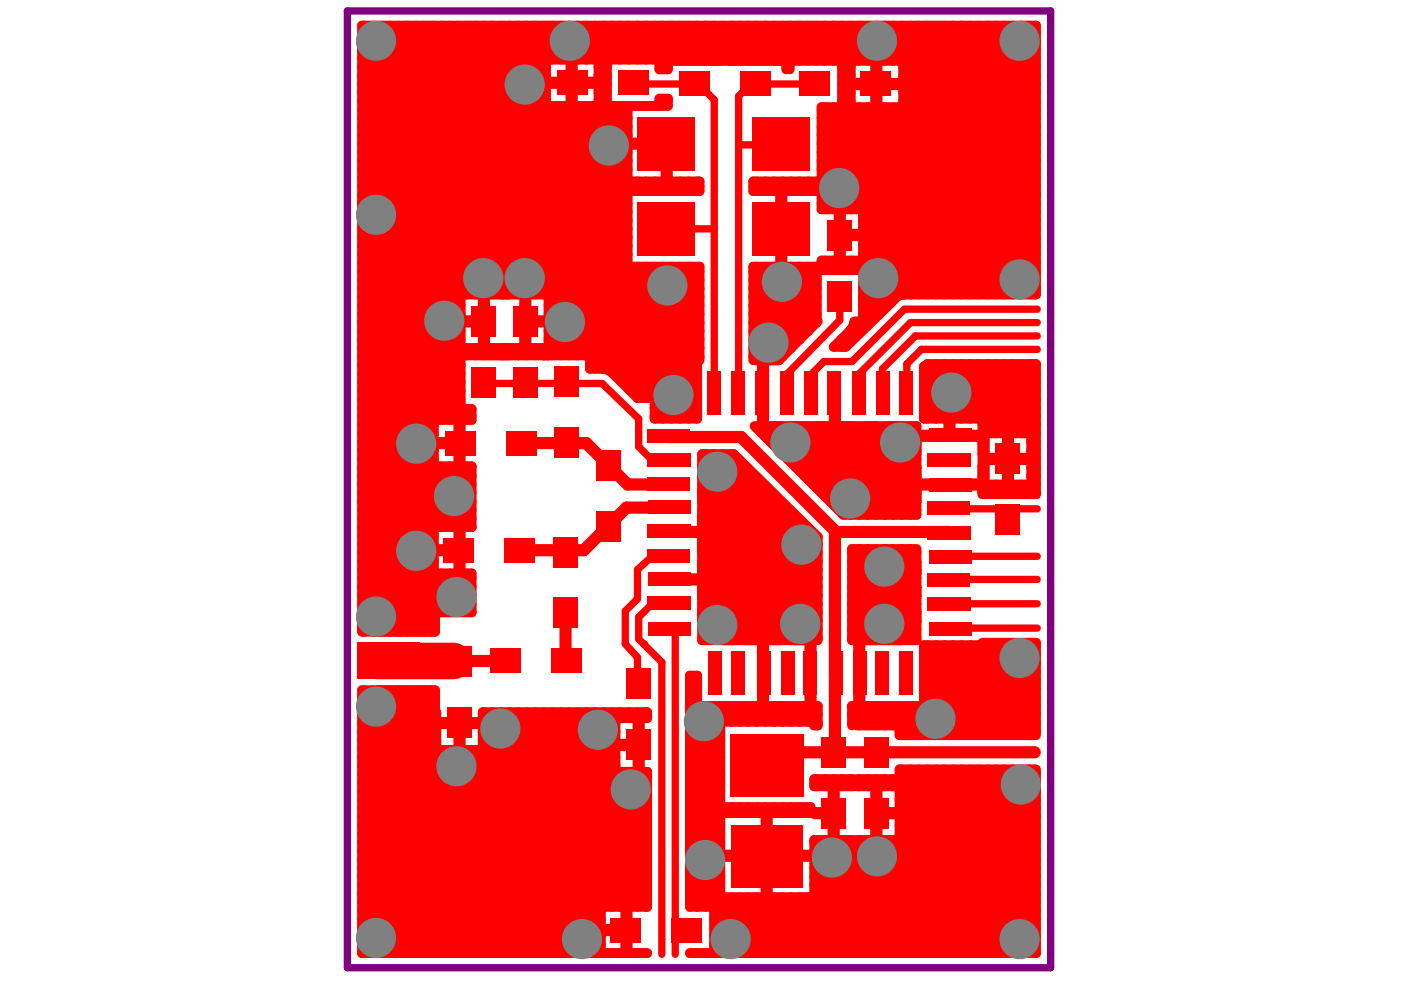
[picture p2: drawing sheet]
<svg xmlns="http://www.w3.org/2000/svg" width="287mm" height="201mm" viewBox="0 0 287 201" stroke-linecap="round" stroke-linejoin="round" font-family="sans-serif">
<g fill="none" stroke="#f00" stroke-width="2">
<path d="M111.8 12.2h10.7M113 5.2v7M114.8 5.2v7M116.5 5.2v7M118.3 5.2v7M120 5.2v7M121.8 5.2v7M111.8 21.7h10.7M94.3 60.3v11M95.6 71.3v1.5M97.3 71.3v1.5M99.1 71.3v1.5"/>
<path d="M100.8 71.3v1.5M102.6 71.3v1.5M106 71.3v1.5M107.8 71.3v1.5M109.5 71.3v1.5M111.3 71.3v1.5h9.5v2.7M112.3 60.3v11M94.3 83.8h2.3v2.2h-7.8v9.5h7.8M95.6 83.8v2.2M96.6 107.9h-7.8v9.5h7.8M74.1 129.4h3.3M96.6 125.4h-7.5v4h-1"/>
<path d="M74.1 141.3h3.3M88.1 141.3h1v4.5M89.3 145.8v7.7h9.5v-7.7M127 145.8v1.3M128.8 145.8v1.3M130.5 145.8v1.3M132.2 145.8v1.3M132.5 145.8v1.3h-6.5v10.9h6.5M141.2 141.1h1.5M141.2 142.8h1.5"/>
</g>
<g fill="none" stroke="#f00" stroke-width="2.5">
<path d="M112.8 16.9h8.7M117 13.2v3.7M95.3 65.8h3.8M99.1 61.3v9M107.5 65.8h3.8M107.5 61.3v9M89.8 90.7h4.3M94.1 87v7.5M106.3 90.7h13.7M89.8 112.7h4.3M94.1 108.9v7.5M106.5 111.7l1 1h12"/>
<path d="M115.8 125.4v10.2M90.3 148.1h7.5M94.1 148.1v4.4M127 152.5h3.7M130.7 148.1v8.9M128.3 186.7v7.5"/>
</g>
<path d="M130.7 126.4v4.5M131.7 131.9l3.8 3.7M137 128.6l1.2 1.3" fill="none" stroke="#f00" stroke-width="1.5"/>
<circle cx="131.7" cy="131.9" r=".75" fill="#f00"/>
<path d="M129.8 17.2h12.2M142 16.9h.7M153.7 17.2h.8M151.2 29.7h8.5M130.7 85.7v5.8l2.8 2.7h4.2M137 113.9h-3.5l-3 2.8M130.5 122.6l-2.5 2.5v6.8l2.5 2.7v3.7M130.7 130.9l1 1M137 123.6l-.3 .3h-3.5l-2.5 2.5" fill="none" stroke="#f00" stroke-width="1.5"/>
<g fill="none" stroke="#f00" stroke-width="2.5">
<path d="M154.7 16.9l-.2 .3M129.5 29.4h7v6.7M159.9 46.9v6.7M156.2 80.5v5.7M128.3 103.9h8.7M156.2 132.1v5.7M165.9 132.1v5.7M175.9 132.1v5.7M159.7 154l-2.5 2.5M170.7 154h8.7M179.7 154l-.3 .3M156.9 167.5v7.7h-8.4"/>
<path d="M166.9 166.5h3.8M170.7 162v9M179.4 162v9"/>
</g>
<g fill="none" stroke="#f00" stroke-width="2">
<path d="M125.3 5.2v7M127 5.2v7M128.8 5.2v7M130.5 5.2v7M132.2 5.2v7M134 5.2v7M135 13.7h1.7M135 12.2v2h1.7v-1.7M135.7 5.2v9M137.5 5.2v7.3M139.2 5.2v7.3M141 5.2v7.3"/>
<path d="M146.2 5.2v7.3M147.5 12.5h13.4v1.7M148 5.2v7.3M149.7 5.2v7.3M151.5 5.2v7.3M153.2 5.2v7.3M155 5.2v7.3M156.7 5.2v7.3M158.4 5.2v7.3M160.2 5.2v7.3M161.7 12.5v1.7M161.9 5.2v7.3"/>
<path d="M135 20.7h1.7M136.7 21.7h-8.2v15.4M125.5 76.5h17.2M127.3 78.3h15.4M154.2 73h6M154.2 71.3h7.7M155 73.8h4.4M130.5 81.5h3.5v4.2h8.7M134 81.8h8.7M134 85.2h8.7M134 83.5h8.7M155 87.2h7.4"/>
<path d="M156.7 87.2v2.3M158.4 87.2v4M160.2 87.2v5.8M161.9 87.2v7.5M147.7 131.1h14.7M164.7 131.1h2.5M174.4 131.1h7.5M147.7 144.6h14.7M148 144.6v3.2M149.7 144.6v3.2M151.5 144.6v3.2M153.2 144.6v3.2"/>
<path d="M155 144.6v3.2M156.7 144.6v3.2M158.4 144.6v3.2M160.2 144.6v3.2M161.9 144.6v3.2M164.7 144.6h2.5v4M165.4 144.6v3.2M166.7 148.1h.7M167.4 144.6v4h-.7v-.8M175.9 144.6v4M177.7 144.6v4M179.4 144.6v4"/>
<path d="M181.2 144.6v4M181.9 144.6h-7.5v4M148 165.3v1.2M149.7 165.3v1.2M151.5 165.3v1.2M153.2 165.3v1.2M155 165.3v1.2M156.7 165.3v1.2M158.4 165.3v1.2M160.2 165.3v1.2M161.9 165.3v1.2M165.4 165.3v1.2"/>
<path d="M165.9 165.3v1.2M166.7 161h8M166.7 172h8M146.2 185.7v9.5M148 183.7v11.5M149.7 183.7v11.5M151.5 183.7v11.5M153.2 183.7v11.5M155 183.7v11.5M156.7 183.7v11.5M158.4 183.7v11.5M160.2 183.7v11.5"/>
<path d="M161.9 183.7v11.5M165.4 183.7v11.5"/>
</g>
<circle cx="170.9" cy="108.9" r="1.25" fill="#f00"/>
<g fill="none" stroke="#f00" stroke-width="2">
<path d="M165.4 5.2v7.3M167.2 5.2v7.3M168.9 5.2v7.3M170.7 5.2v7.3M172.4 13.7h1.8M172.4 15.5h1.8M172.4 17.2h1.8M174.2 5.2v7.3M175.9 5.2v7.3M177.7 5.2v7.3M179.4 5.2v7.3M181.2 5.2v7.3"/>
<path d="M172.4 21.9h-4.2v15.2M172.4 20.7h1.8M167.2 55.3h9.5M168.2 42.9h8.5v10.4h-8.5v1.3M168.9 53.3v2M170.7 53.3v2M172.4 53.3v2M174.2 53.3v2M175.9 53.3v2M172.2 69.5h2.5M172.4 69.3v1.7M173.9 67.8h2.5"/>
<path d="M174.2 70v-2.4l-3.5 3.4h2.5M174.9 65.8h1.8M174.9 66.1h3.3M175.9 65.8v2.5M176.7 62.6h5M176.7 64.3h3.2M164.7 87.2h17.2M165.4 87.2v11M187.6 87.2v10.5M189.1 85.7h12v12M187.6 100.5v4.9M187.6 112.7v4.7"/>
<path d="M201.1 100.5v.7M187.6 124.9v6.2M189.1 132.1h12M184.6 144.6v6M186.4 144.6v6M188.1 144.6v6"/>
</g>
<path d="M179.4 13.5v3.7h-4.2M171.9 48.1h3.8M171.9 43.9v8.4M170.9 80.5v5.7M188.6 89.2h11.5M194.4 86.7v2.5" fill="none" stroke="#f00" stroke-width="2.5"/>
<path d="M171.9 60.6v5M174.4 74h-5.7l-2.8 2.8M194.4 103.9l.2 .3" fill="none" stroke="#f00" stroke-width="1.5"/>
<circle cx="194.4" cy="89.2" r=".75" fill="#f00"/>
<g fill="none" stroke="#f00" stroke-width="2">
<path d="M74.1 18.9h37.7M74.1 13.7h37.7M74.1 15.5h37.7M74.1 17.2h37.7M74.1 8.5h138M74.1 10.2h138M74.1 6.7h138M74.1 12h138M74.6 5.2v124.2M76.4 5.2v124.2M78.1 5.2v124.2M79.8 5.2v124.2"/>
<path d="M81.6 5.2v124.2M83.3 5.2v124.2M85.1 5.2v124.2M86.8 5.2v124.2M88.6 5.2v124.2M90.3 5.2v80.8M92.1 5.2v80.8M93.8 5.2v80.8M95.6 5.2v55.1M97.3 5.2v55.1M99.1 5.2v55.1M100.8 5.2v55.1"/>
<path d="M102.6 5.2v55.1M104.3 5.2v55.1M106 5.2v55.1M107.8 5.2v55.1M109.5 5.2v55.1M111.3 5.2v55.1M111.8 12.2v9.5M122.5 12.2v9.5M122.5 18.9h1.8M122.5 13.7h1.8M122.5 15.5h1.8M122.5 17.2h1.8"/>
<path d="M123.5 5.2v70.3M135 12.2h-10.7v9.5h10.7v-1.5h1.7v1.5M136.7 12.5h10.8M142.7 5.2v7.3M144.5 5.2v7.3M161.7 12.5h10.7M163.7 5.2v7.3M172.4 5.2v37.7M172.4 18.9h1.8M182.9 5.2v7.3M184.6 5.2v7.3M184.9 18.9h27.2"/>
<path d="M184.9 13.7h27.2M184.9 15.5h27.2M184.9 17.2h27.2M186.4 5.2v55.1M188.1 5.2v55.1M189.9 5.2v55.1M191.6 5.2v55.1M193.4 5.2v55.1M195.1 5.2v55.1M196.9 5.2v55.1M198.6 5.2v55.1M200.4 5.2v55.1"/>
<path d="M202.1 5.2v55.1M203.9 5.2v55.1M205.6 5.2v55.1M207.4 5.2v55.1M209.1 5.2v55.1M210.8 5.2v55.1M74.1 20.7h37.7M74.1 25.9h54.4M74.1 27.7h54.4M74.1 22.4h54.4M74.1 24.2h54.4M74.1 29.4h54.4"/>
<path d="M74.1 31.2h54.4M74.1 38.1h69.1M74.1 32.9h54.4M74.1 34.6h54.4M74.1 36.4h54.4M74.1 39.9h54.4M113 21.7v51.1M114.8 21.7v51.1M116.5 21.7v51.1M118.3 21.7v51.1M120 21.7v51.1M121.8 21.7v53.8"/>
<path d="M122.5 20.7h1.8M125.3 21.7v54.6M127 21.7v56.3M128.5 37.1h14.7v2h-14.7v15.5h14.7v19.2M128.8 37.1v2M130.5 37.1v2M132.2 37.1v2M134 37.1v2M135.7 20.2v1.5M135.7 37.1v2M137.5 37.1v2M139.2 37.1v2"/>
<path d="M141 37.1v2M142.7 37.1v2M154.2 38.1h57.9M155 37.1v2M156.7 37.1v2M158.4 37.1v2M160.2 37.1v2M161.9 37.1v2M163.7 37.1v2M165.4 37.1v2M167.2 37.1v2M168.2 37.1h-14v2h14v3.8"/>
<path d="M168.2 25.9h43.9M168.2 27.7h43.9M168.2 22.4h43.9M168.2 24.2h43.9M168.2 29.4h43.9M168.2 31.2h43.9M168.2 32.9h43.9M168.2 34.6h43.9M168.2 36.4h43.9M168.2 39.9h43.9M168.9 21.9v21M170.7 21.9v21"/>
<path d="M174.2 21.9h10.7v-9.4h-10.7v30.4M175.9 21.9v21M177.7 21.9v44.7M179.4 21.9v42.9M181.2 21.9v41.2M182.9 21.9v39.4M184.6 21.9v38.4M184.9 20.7h27.2M74.1 55.6h69.1M74.1 57.3h69.1M74.1 45.1h54.4M74.1 46.9h54.4"/>
<path d="M74.1 43.4h54.4M74.1 48.6h54.4M74.1 50.4h54.4M74.1 52.1h54.4M74.1 59.1h69.1M74.1 41.6h54.4M74.1 53.8h54.4M128.8 54.6v25.2M130.5 54.6v26.9l-5-5M132.2 54.6v26.9M134 54.6v26.9M135.7 54.6v31.1"/>
<path d="M137.5 54.6v31.1M139.2 54.6v31.1M141 54.6v31.1M154.2 55.6h13M154.2 57.3h13M154.2 59.1h13M155 54.6v19.2M156.7 54.6v19.2M158.4 54.6v19.2M160.2 54.6v18.4M161.9 54.6v16.7M163.7 54.6v14.9h-9.5"/>
<path d="M165.4 54.6v13.2h-11.2M167.2 54.6v11.5h-13M168.2 54.6h-14v19.2M168.2 41.6h43.9M168.2 53.8h43.9M176.7 55.3v10.5M176.7 55.6h35.4M176.7 57.3h35.4M176.7 45.1h35.4M176.7 46.9h35.4M176.7 43.4h35.4M176.7 48.6h35.4"/>
<path d="M176.7 50.4h35.4M176.7 52.1h35.4M176.7 59.1h35.4M74.1 60.8h20.2M74.1 66.1h20.2M74.1 67.8h20.2M74.1 62.6h20.2M74.1 64.3h20.2M74.1 69.5h20.2M74.1 74.8h20.2M74.1 73h20.2M74.1 71.3h69.1"/>
<path d="M74.1 76.5h20.2M74.1 78.3h20.2M94.3 60.3h18M104.3 71.3v1.5M111.3 72.8h-17v11M112.3 60.8h30.9M112.3 66.1h30.9M112.3 67.8h30.9M112.3 62.6h30.9M112.3 64.3h30.9M112.3 69.5h30.9M120.8 74.8h21.9"/>
<path d="M120.8 73h22.4M120.8 75.5h2.5M142.7 73.8v11.9M154.2 60.8h13M154.2 62.6h13M154.2 64.3h13M167.4 65.8l-8 8M176.7 60.8h6.9M183.1 61.3l-9.9 9.7M185.1 60.3h27v-55.1h-138v124.2M189.1 76.5h23M189.1 78.3h23"/>
<path d="M189.6 74.8h22.5M189.9 74.5l-.8 .5v10.7M189.9 74.5h22.2v26.7h-10.5M189.9 74.5v11.2M191.6 74.5v11.2M193.4 74.5v11.2M195.1 74.5v11.2M196.9 74.5v11.2M198.6 74.5v11.2M200.4 74.5v11.2M202.1 74.5v14.2M203.9 74.5v14.2"/>
<path d="M205.6 74.5v14.2M207.4 74.5v14.2M209.1 74.5v14.2M210.8 74.5v14.2M74.1 88.7h14.7M74.1 90.5h14.7M74.1 92.2h14.7M74.1 97.5h22.5M74.1 94h14.7M74.1 95.7h22.5M74.1 80h20.2M74.1 99.2h22.5"/>
<path d="M74.1 87h14.7M74.1 83.5h20.2M74.1 85.2h22.5M74.1 81.8h20.2M90.3 95.5v12.4M92.1 95.5v12.4M93.8 95.5v12.4M95.6 95.5v12.4M96.6 95.5v12.4M129 80h13.7M143.7 97.5h11M143.7 94h7.5"/>
<path d="M143.7 95.7h9.3M143.7 99.2h12.7M144.5 93v38.1M146.2 93v38.1M148 93v38.1M149.7 93v38.1M151.5 94.2v36.9M153.2 96v35.1M154.5 87.2l18.2 18.2h14.9M155 97.7v33.4M156 88.7h31.6M156.7 99.5v31.6"/>
<path d="M157.7 90.5h29.9M159.4 92.2h28.2M161.2 94h26.4M162.4 87.2h2.3M162.9 95.7h24.7M163.7 87.2v9.3M164.7 97.5h22.9M166.4 99.2h21.2M167.2 87.2v12.8M168.9 87.2v14.5M170.7 87.2v16.2M172.4 87.2v18"/>
<path d="M174.2 87.2v18.2M175.9 87.2v18.2M177.7 87.2v18.2M179.4 87.2v18.2M181.2 87.2v18.2M181.9 87.2h5.7M182.9 87.2v18.2M184.6 87.2v18.2M186.4 87.2v18.2M187.6 97.7v2.8M189.1 80h23M189.1 83.5h23"/>
<path d="M189.1 85.2h23M189.1 81.8h23M201.1 97.7v2.8M201.1 87h11M202.1 99.2v2M203.9 99.2v2M205.6 99.2v2M207.4 99.2v2M209.1 99.2v2M210.8 99.2v2M211.1 90.5h1M211.1 92.2h1"/>
<path d="M211.1 97.5h1M211.1 94h1M211.1 95.7h1M211.1 88.7v10.5M212.1 88.7h-10.5v10.5h10.5M74.1 107.9h14.7M74.1 113.2h14.7M74.1 109.7h14.7M74.1 116.7h14.7M74.1 111.4h14.7M74.1 114.9h14.7M74.1 101h22.5"/>
<path d="M74.1 106.2h22.5M74.1 102.7h22.5M74.1 104.4h22.5M74.1 118.4h22.5M90.3 117.4v8M92.1 117.4v8M93.8 117.4v8M95.6 117.4v8M96.6 117.4v8M143.7 107.9h21.5M143.7 113.2h23.7M143.7 109.7h23.2"/>
<path d="M143.7 116.7h23.7M143.7 111.4h23.7M143.7 114.9h23.7M143.7 101h14.5M143.7 106.2h19.7M143.7 102.7h16.2M143.7 104.4h18M143.7 118.4h23.7M158.4 101.2v29.9M160.2 102.9v28.2M161.9 104.7v26.4M163.7 106.4v24.7"/>
<path d="M165.4 108.2v22.9M167.2 109.9v21.2M168.2 101h19.4M169.9 102.7h17.7M171.7 104.4h15.9M174.4 113.2h13.2M174.4 116.7h13.2M174.4 114.9h13.2M174.4 118.4h13.2M175.9 112.4v18.7M177.7 112.4v18.7M179.4 112.4v18.7"/>
<path d="M181.2 112.4v18.7M182.9 112.4v18.7M184.6 112.4v18.7M186.4 112.4v18.7M187.6 112.4h-13.2v18.7M187.6 117.4v10M201.1 101h11M74.1 127.1h15M74.1 128.9h15M74.1 125.4h15M74.1 121.9h22.5M74.1 123.6h22.5"/>
<path d="M74.1 120.1h22.5M77.4 129.4h10.7M141.2 139.3h1.5M143.7 127.1h23.7M143.7 128.9h23.7M143.7 125.4h23.7M143.7 121.9h23.7M143.7 123.6h23.7M143.7 130.6h23.7M143.7 120.1h23.7M147.7 131.1h-4v-38.1h6.5l17.2 16.9v21.2M162.4 131.1h2.3"/>
<path d="M174.4 127.1h13.2M174.4 128.9h13.2M174.4 125.4h13.2M174.4 121.9h13.2M174.4 123.6h13.2M174.4 130.6h13.2M174.4 120.1h13.2M181.9 131.1h5.7M189.1 139.3h23M189.1 132.1v12.5M189.1 132.4h23M189.1 134.1h23"/>
<path d="M189.1 135.8h23M189.1 137.6h23M189.9 132.1v18.5M191.6 132.1v18.5M193.4 132.1v18.5M195.1 132.1v18.5M196.9 132.1v18.5M198.6 132.1v18.5M200.4 132.1v18.5M201.1 131.6h11v19M202.1 131.6v19M203.9 131.6v19"/>
<path d="M205.6 131.6v19M207.4 131.6v19M209.1 131.6v19M210.8 131.6v19M74.1 141.3v53.9h58.4M74.1 142.8h15M74.1 144.6h15M74.1 146.3h15.2M74.1 151.6h15.2M74.1 153.3h15.2M74.1 148.1h15.2M74.1 149.8h15.2"/>
<path d="M74.1 155h51.9M74.1 156.8h51.9M74.1 158.5h58.4M74.6 141.3v53.9M76.4 141.3v53.9M77.4 141.3h10.7M78.1 141.3v53.9M79.8 141.3v53.9M81.6 141.3v53.9M83.3 141.3v53.9M85.1 141.3v53.9M86.8 141.3v53.9"/>
<path d="M88.6 141.3v53.9M90.3 153.5v41.7M92.1 153.5v41.7M93.8 153.5v41.7M95.6 153.5v41.7M97.3 153.5v41.7M98.8 146.3h33.7M98.8 151.6h27.2M98.8 153.3h27.2M98.8 148.1h27.2M98.8 149.8h27.2M98.8 145.8h33.7"/>
<path d="M99.1 145.8v49.4M100.8 145.8v49.4M102.6 145.8v49.4M104.3 145.8v49.4M106 145.8v49.4M107.8 145.8v49.4M109.5 145.8v49.4M111.3 145.8v49.4M113 145.8v49.4M114.8 145.8v49.4M116.5 145.8v49.4M118.3 145.8v49.4"/>
<path d="M120 145.8v49.4M121.8 145.8v49.4M123.5 145.8v39.9M125.3 145.8v39.9M127 158v27.7M128.8 158v27.7M130.5 158v27.7M132.2 158v27.7M132.5 158v27.7h-9.5v9.5M141.2 144.6h26.2M141.2 146.3h26.2M141.2 151.6h6.3"/>
<path d="M141.2 153.3h6.3M141.2 148.1h6.3M141.2 149.8h6.3M141.2 155h6.3M141.2 156.8h6.3M141.2 158.5h6.3M144.5 144.6v41.1M146.2 144.6v50.6M163.7 144.6v3.2M166.7 147.8h-19.2v17.5h18.4M167.2 159.5v1.5M168.9 159.5v1.5"/>
<path d="M170.7 159.5v1.5M172.4 159.5v1.5M174.2 159.5v1.5M174.4 144.6h37.7M174.4 146.3h37.7M174.4 148.1h37.7M174.7 159.5h-8v1.5M175.4 148.6h8.7v2h27.7M175.9 159.5v1.5M177.7 159.5v1.5M179.4 159.5v1.5M181.2 159.5v1.5"/>
<path d="M182.9 144.6v4M182.9 159.5v1.5M184.1 149.8h28M184.1 158.5h28M184.6 157.5v37.7M186.4 157.5v37.7M188.1 157.5v37.7M189.1 142.8h23M189.1 141.1h23M189.9 157.5v37.7M191.6 157.5v37.7M193.4 157.5v37.7"/>
<path d="M195.1 157.5v37.7M196.9 157.5v37.7M198.6 157.5v37.7M200.4 157.5v37.7M202.1 157.5v37.7M203.9 157.5v37.7M205.6 157.5v37.7M207.4 157.5v37.7M209.1 157.5v37.7M210.8 157.5v37.7M211.8 157.5h-27.7v2h-8.7M212.1 157.5v37.7h-70.9"/>
<path d="M74.1 165.5h58.4M74.1 162h58.4M74.1 163.8h58.4M74.1 160.3h58.4M74.1 167.3h58.4M74.1 169h58.4M74.1 174.2h58.4M74.1 176h58.4M74.1 170.7h58.4M74.1 172.5h58.4M74.1 177.7h58.4M74.1 179.5h58.4"/>
<path d="M141.2 165.5h24.7M141.2 162h6.3M141.2 163.8h6.3M141.2 160.3h6.3M141.2 167.3h6.3M141.2 169h6.3M141.2 174.2h6.3M141.2 176h6.3M141.2 170.7h6.3M141.2 172.5h6.3M141.2 177.7h6.3M141.2 179.5h6.3"/>
<path d="M163.7 165.3v1.2M165.9 166.5h-18.4v17.2h19.2v-11.7M166.7 160.3h45.4M166.7 174.2h45.4M166.7 176h45.4M166.7 172.5h45.4M166.7 177.7h45.4M166.7 179.5h45.4M167.2 172v23.2M168.9 172v23.2M170.7 172v23.2M172.4 172v23.2"/>
<path d="M174.2 172v23.2M175.4 161h8.7v11h-8.7M175.9 172v23.2M177.7 172v23.2M179.4 172v23.2M181.2 172v23.2M182.9 172v23.2M184.1 165.5h28M184.1 162h28M184.1 163.8h28M184.1 167.3h28M184.1 169h28"/>
<path d="M184.1 170.7h28M74.1 181.2h58.4M74.1 183h58.4M74.1 186.4h48.9M74.1 188.2h48.9M74.1 189.9h48.9M74.1 191.7h48.9M74.1 193.4h48.9M74.1 184.7h58.4M141.2 181.2h6.3M141.2 183h6.3M141.2 184.7h70.9"/>
<path d="M142.7 185.7v-47.4h-1.5v47.4h5M146.2 186.4h65.9M146.2 188.2h65.9M146.2 189.9h65.9M146.2 191.7h65.9M146.2 193.4h65.9M163.7 183.7v11.5M166.7 181.2h45.4M166.7 183h45.4"/>
</g>
<g fill="none" stroke="#f00" stroke-width="1.5">
<path d="M142.7 16.9l3.5 3.5v60.1M153.7 17.2l-2.5 2.5v60.8M154.5 17.2h12.4M136.5 46.9h9.7M97.8 78.5h25.5l7.4 7.2M165.9 76.8v3.7M171.9 65.6l-10.7 10.9v4M212.3 71.5h-23.7l-3 3v6M212.3 68.8h-24.9l-6.7 6.7v5M212.3 66.1h-25.9l-10.5 10.4v4M212.3 63.3h-27.2l-10.7 10.7M130.5 116.7v5.9"/>
<path d="M194.4 113.9h17.9M194.4 118.6h17.9M194.6 104.2h17.7M130.5 138.3l.2 .3M135.5 135.6v59.8M138.2 129.9v65.5M194.4 123.6h17.9M194.4 128.6h17.9"/>
</g>
<g fill="none" stroke="#f00" stroke-width="2.5">
<path d="M117 16.9v3.8M183.9 17.2h-4.5v3.7M159.9 40.1v6.8M156.2 74.8v5.7M120 90.7l8.5 8.5h9M136.7 89.5h15l19.2 19.2v45.3M188.6 99.2h11.5M202.6 94h7.5M206.4 89.7v8.5M128.3 103.9l-8.8 8.8M137 108.9h5.7M137 118.6h5.7"/>
<path d="M170.9 108.9h23.5M94.1 135.3h9.2M156.2 137.8v5.8M165.9 137.8v5.8M175.9 137.8v5.8M159.7 154h11M179.7 154h32.1M165.7 175.2h-8.8v7.5M179.4 166.5h3.7M124 190.4h4.3"/>
</g>
<path d="M77.4 135.3h15.4" fill="none" stroke="#f00" stroke-width="7.5"/>
<path d="M73.1 131.6h12.7v7.5h-12.7z" fill-rule="evenodd" fill="#f00"/>
<path d="M123.3 75.5l1.3 .4 .8 .5M174.9 65.9l-.4 1.1-.5 .7M185.1 60.3l-.9 .2-1.2 .7" fill="none" stroke="#f00" stroke-width="2"/>
<g fill="#808080">
<circle cx="93.4" cy="122.3" r="4.1"/>
<circle cx="85.2" cy="112.8" r="4.1"/>
<circle cx="208.7" cy="57.2" r="4.1"/>
<circle cx="209" cy="160.6" r="4.1"/>
<circle cx="129.1" cy="161.6" r="4.1"/>
<circle cx="77" cy="8.4" r="4.1"/>
<circle cx="91" cy="65.7" r="4.1"/>
<circle cx="115.7" cy="65.9" r="4.1"/>
<circle cx="107.4" cy="57" r="4.1"/>
<circle cx="77" cy="44" r="4.1"/>
<circle cx="93.4" cy="156.9" r="4.1"/>
<circle cx="77" cy="144.7" r="4.1"/>
<circle cx="102.4" cy="149.2" r="4.1"/>
<circle cx="122.4" cy="149.4" r="4.1"/>
<circle cx="77" cy="192.1" r="4.1"/>
<circle cx="85.2" cy="90.9" r="4.1"/>
<circle cx="98.9" cy="57" r="4.1"/>
<circle cx="92.9" cy="101.6" r="4.1"/>
<circle cx="144.3" cy="176.1" r="4.1"/>
<circle cx="119.1" cy="192.3" r="4.1"/>
<circle cx="170.3" cy="175.6" r="4.1"/>
<circle cx="179.5" cy="175.4" r="4.1"/>
<circle cx="149.6" cy="192.3" r="4.1"/>
<circle cx="181" cy="116" r="4.1"/>
<circle cx="181" cy="127.7" r="4.1"/>
<circle cx="163.8" cy="127.7" r="4.1"/>
<circle cx="146.8" cy="128" r="4.1"/>
<circle cx="164.1" cy="111.5" r="4.1"/>
<circle cx="146.8" cy="96.6" r="4.1"/>
<circle cx="174" cy="102.1" r="4.1"/>
<circle cx="184.3" cy="90.6" r="4.1"/>
<circle cx="161.8" cy="90.6" r="4.1"/>
<circle cx="137.9" cy="80.9" r="4.1"/>
<circle cx="157.3" cy="70.2" r="4.1"/>
<circle cx="179.5" cy="8.4" r="4.1"/>
<circle cx="208.7" cy="8.4" r="4.1"/>
<circle cx="179.8" cy="57" r="4.1"/>
<circle cx="171.8" cy="38.5" r="4.1"/>
<circle cx="124.6" cy="29.8" r="4.1"/>
<circle cx="107.4" cy="17.3" r="4.1"/>
<circle cx="116.7" cy="8.4" r="4.1"/>
<circle cx="136.6" cy="58.5" r="4.1"/>
<circle cx="194.8" cy="80.4" r="4.1"/>
<circle cx="160.1" cy="57.7" r="4.1"/>
<circle cx="191.5" cy="147.2" r="4.1"/>
<circle cx="208.7" cy="134.7" r="4.1"/>
<circle cx="208.7" cy="192.3" r="4.1"/>
<circle cx="77" cy="126.3" r="4.1"/>
<circle cx="144.1" cy="147.7" r="4.1"/>
</g>
<g fill="#f00">
<path d="M91.6 144.8h5v6.3h-5z" fill-rule="evenodd"/>
<path d="M90.8 110.2h6.3v5h-6.3z" fill-rule="evenodd"/>
<path d="M91.1 88.2h6.2v5h-6.2z" fill-rule="evenodd"/>
<path d="M96.6 62.8h5v6.2h-5z" fill-rule="evenodd"/>
<path d="M113.3 122.4h5v6.2h-5z" fill-rule="evenodd"/>
<path d="M112.8 132.9h6.2v4.9h-6.2z" fill-rule="evenodd"/>
<path d="M113.3 109.9h5v6.3h-5z" fill-rule="evenodd"/>
<path d="M113.5 87.5h5v6.2h-5z" fill-rule="evenodd"/>
<path d="M105 62.8h5v6.2h-5z" fill-rule="evenodd"/>
<path d="M125 187.9h6.2v5h-6.2z" fill-rule="evenodd"/>
<path d="M128.3 149.3h4.9v6.2h-4.9z" fill-rule="evenodd"/>
<path d="M132.5 122.1h9v2.8h-9z" fill-rule="evenodd"/>
<path d="M132.7 127.4h8.8v2.7h-8.8z" fill-rule="evenodd"/>
<path d="M132.5 112.4h8.7v2.8h-8.7z" fill-rule="evenodd"/>
<path d="M132.7 102.4h8.8v2.8h-8.8z" fill-rule="evenodd"/>
<path d="M132.5 107.4h9v2.8h-9z" fill-rule="evenodd"/>
<path d="M132.5 92.7h9v2.8h-9z" fill-rule="evenodd"/>
<path d="M132.5 88h8.7v2.7h-8.7z" fill-rule="evenodd"/>
<path d="M130.5 41.4h11.7v10.9h-11.7z" fill-rule="evenodd"/>
<path d="M130.5 23.9h11.7v11h-11.7z" fill-rule="evenodd"/>
<path d="M168.2 163.5h5v6.2h-5z" fill-rule="evenodd"/>
<path d="M176.9 163.5h5v6.2h-5z" fill-rule="evenodd"/>
<path d="M168.2 151.1h5v6.2h-5z" fill-rule="evenodd"/>
<path d="M176.9 151.1h5v6.2h-5z" fill-rule="evenodd"/>
<path d="M169.4 45.1h5v6.2h-5z" fill-rule="evenodd"/>
<path d="M189.9 122.4h9v2.7h-9z" fill-rule="evenodd"/>
<path d="M190.1 127.4h8.8v2.7h-8.8z" fill-rule="evenodd"/>
<path d="M189.9 107.7h9v2.7h-9z" fill-rule="evenodd"/>
<path d="M189.9 102.7h8.7v2.7h-8.7z" fill-rule="evenodd"/>
<path d="M190.1 112.7h8.8v2.7h-8.8z" fill-rule="evenodd"/>
<path d="M189.9 92.7h9v2.8h-9z" fill-rule="evenodd"/>
<path d="M190.1 87.7h8.8v2.8h-8.8z" fill-rule="evenodd"/>
<path d="M91.6 132.4h5v6.2h-5z" fill-rule="evenodd"/>
<path d="M96.6 75.3h5v6.2h-5z" fill-rule="evenodd"/>
<path d="M113.5 75h5v6.3h-5z" fill-rule="evenodd"/>
<path d="M105 75.3h5v6.2h-5z" fill-rule="evenodd"/>
<path d="M114 14.5h6.3v4.9h-6.3z" fill-rule="evenodd"/>
<path d="M132.7 117.2h8.8v2.7h-8.8z" fill-rule="evenodd"/>
<path d="M128.3 136.8h4.9v6.3h-4.9z" fill-rule="evenodd"/>
<path d="M132.5 97.7h8.7v2.8h-8.7z" fill-rule="evenodd"/>
<path d="M126.5 14.5h6.2v4.9h-6.2z" fill-rule="evenodd"/>
<path d="M149.7 133.4h2.8v8.9h-2.8z" fill-rule="evenodd"/>
<path d="M159.9 133.4h2.8v8.9h-2.8z" fill-rule="evenodd"/>
<path d="M145 133.4h2.7v8.9h-2.7z" fill-rule="evenodd"/>
<path d="M155 133.4h2.7v8.9h-2.7z" fill-rule="evenodd"/>
<path d="M159.7 76h2.7v9h-2.7z" fill-rule="evenodd"/>
<path d="M154.7 76h2.7v9h-2.7z" fill-rule="evenodd"/>
<path d="M149.7 76h2.8v9h-2.8z" fill-rule="evenodd"/>
<path d="M144.7 76h2.8v9h-2.8z" fill-rule="evenodd"/>
<path d="M151.5 14.7h6.2v5h-6.2z" fill-rule="evenodd"/>
<path d="M169.7 133.4h2.7v8.9h-2.7z" fill-rule="evenodd"/>
<path d="M174.7 133.4h2.7v8.9h-2.7z" fill-rule="evenodd"/>
<path d="M179.2 133.4h2.7v8.9h-2.7z" fill-rule="evenodd"/>
<path d="M179.4 76h2.8v9h-2.8z" fill-rule="evenodd"/>
<path d="M174.4 76h2.8v9h-2.8z" fill-rule="evenodd"/>
<path d="M169.4 76h2.8v9h-2.8z" fill-rule="evenodd"/>
<path d="M169.4 57.6h5v6.2h-5z" fill-rule="evenodd"/>
<path d="M176.2 14.7h6.2v5h-6.2z" fill-rule="evenodd"/>
<path d="M189.9 117.4h8.7v2.7h-8.7z" fill-rule="evenodd"/>
<path d="M190.1 98h8.8v2.7h-8.8z" fill-rule="evenodd"/>
<path d="M137.5 187.9h6.2v5h-6.2z" fill-rule="evenodd"/>
<path d="M100.3 132.9h6.2v4.9h-6.2z" fill-rule="evenodd"/>
<path d="M122 104.7h5v6.2h-5z" fill-rule="evenodd"/>
<path d="M103.3 110.2h6.2v5h-6.2z" fill-rule="evenodd"/>
<path d="M103.6 88.2h6.2v5h-6.2z" fill-rule="evenodd"/>
<path d="M154 41.4h11.7v10.9h-11.7z" fill-rule="evenodd"/>
<path d="M154 23.9h11.7v11h-11.7z" fill-rule="evenodd"/>
<path d="M203.9 103.2h4.9v6.2h-4.9z" fill-rule="evenodd"/>
<path d="M203.9 90.7h4.9v6.3h-4.9z" fill-rule="evenodd"/>
<path d="M149.5 150.3h14.9v12.7h-14.9z" fill-rule="evenodd"/>
<path d="M149.7 169h14.7v12.7h-14.7z" fill-rule="evenodd"/>
<path d="M164.4 133.4h2.8v8.9h-2.8z" fill-rule="evenodd"/>
<path d="M164.7 76h2.7v9h-2.7z" fill-rule="evenodd"/>
<path d="M122 92.2h5v6.3h-5z" fill-rule="evenodd"/>
<path d="M139 14.7h6.2v5h-6.2z" fill-rule="evenodd"/>
<path d="M163.7 14.7h6.2v5h-6.2z" fill-rule="evenodd"/>
<path d="M184.1 133.4h2.8v8.9h-2.8z" fill-rule="evenodd"/>
<path d="M184.1 76h2.8v9h-2.8z" fill-rule="evenodd"/>
</g>
<path d="M71.1 2.2h144v196h-144z" fill="none" stroke="#800080" stroke-width="1.5"/>
</svg>
